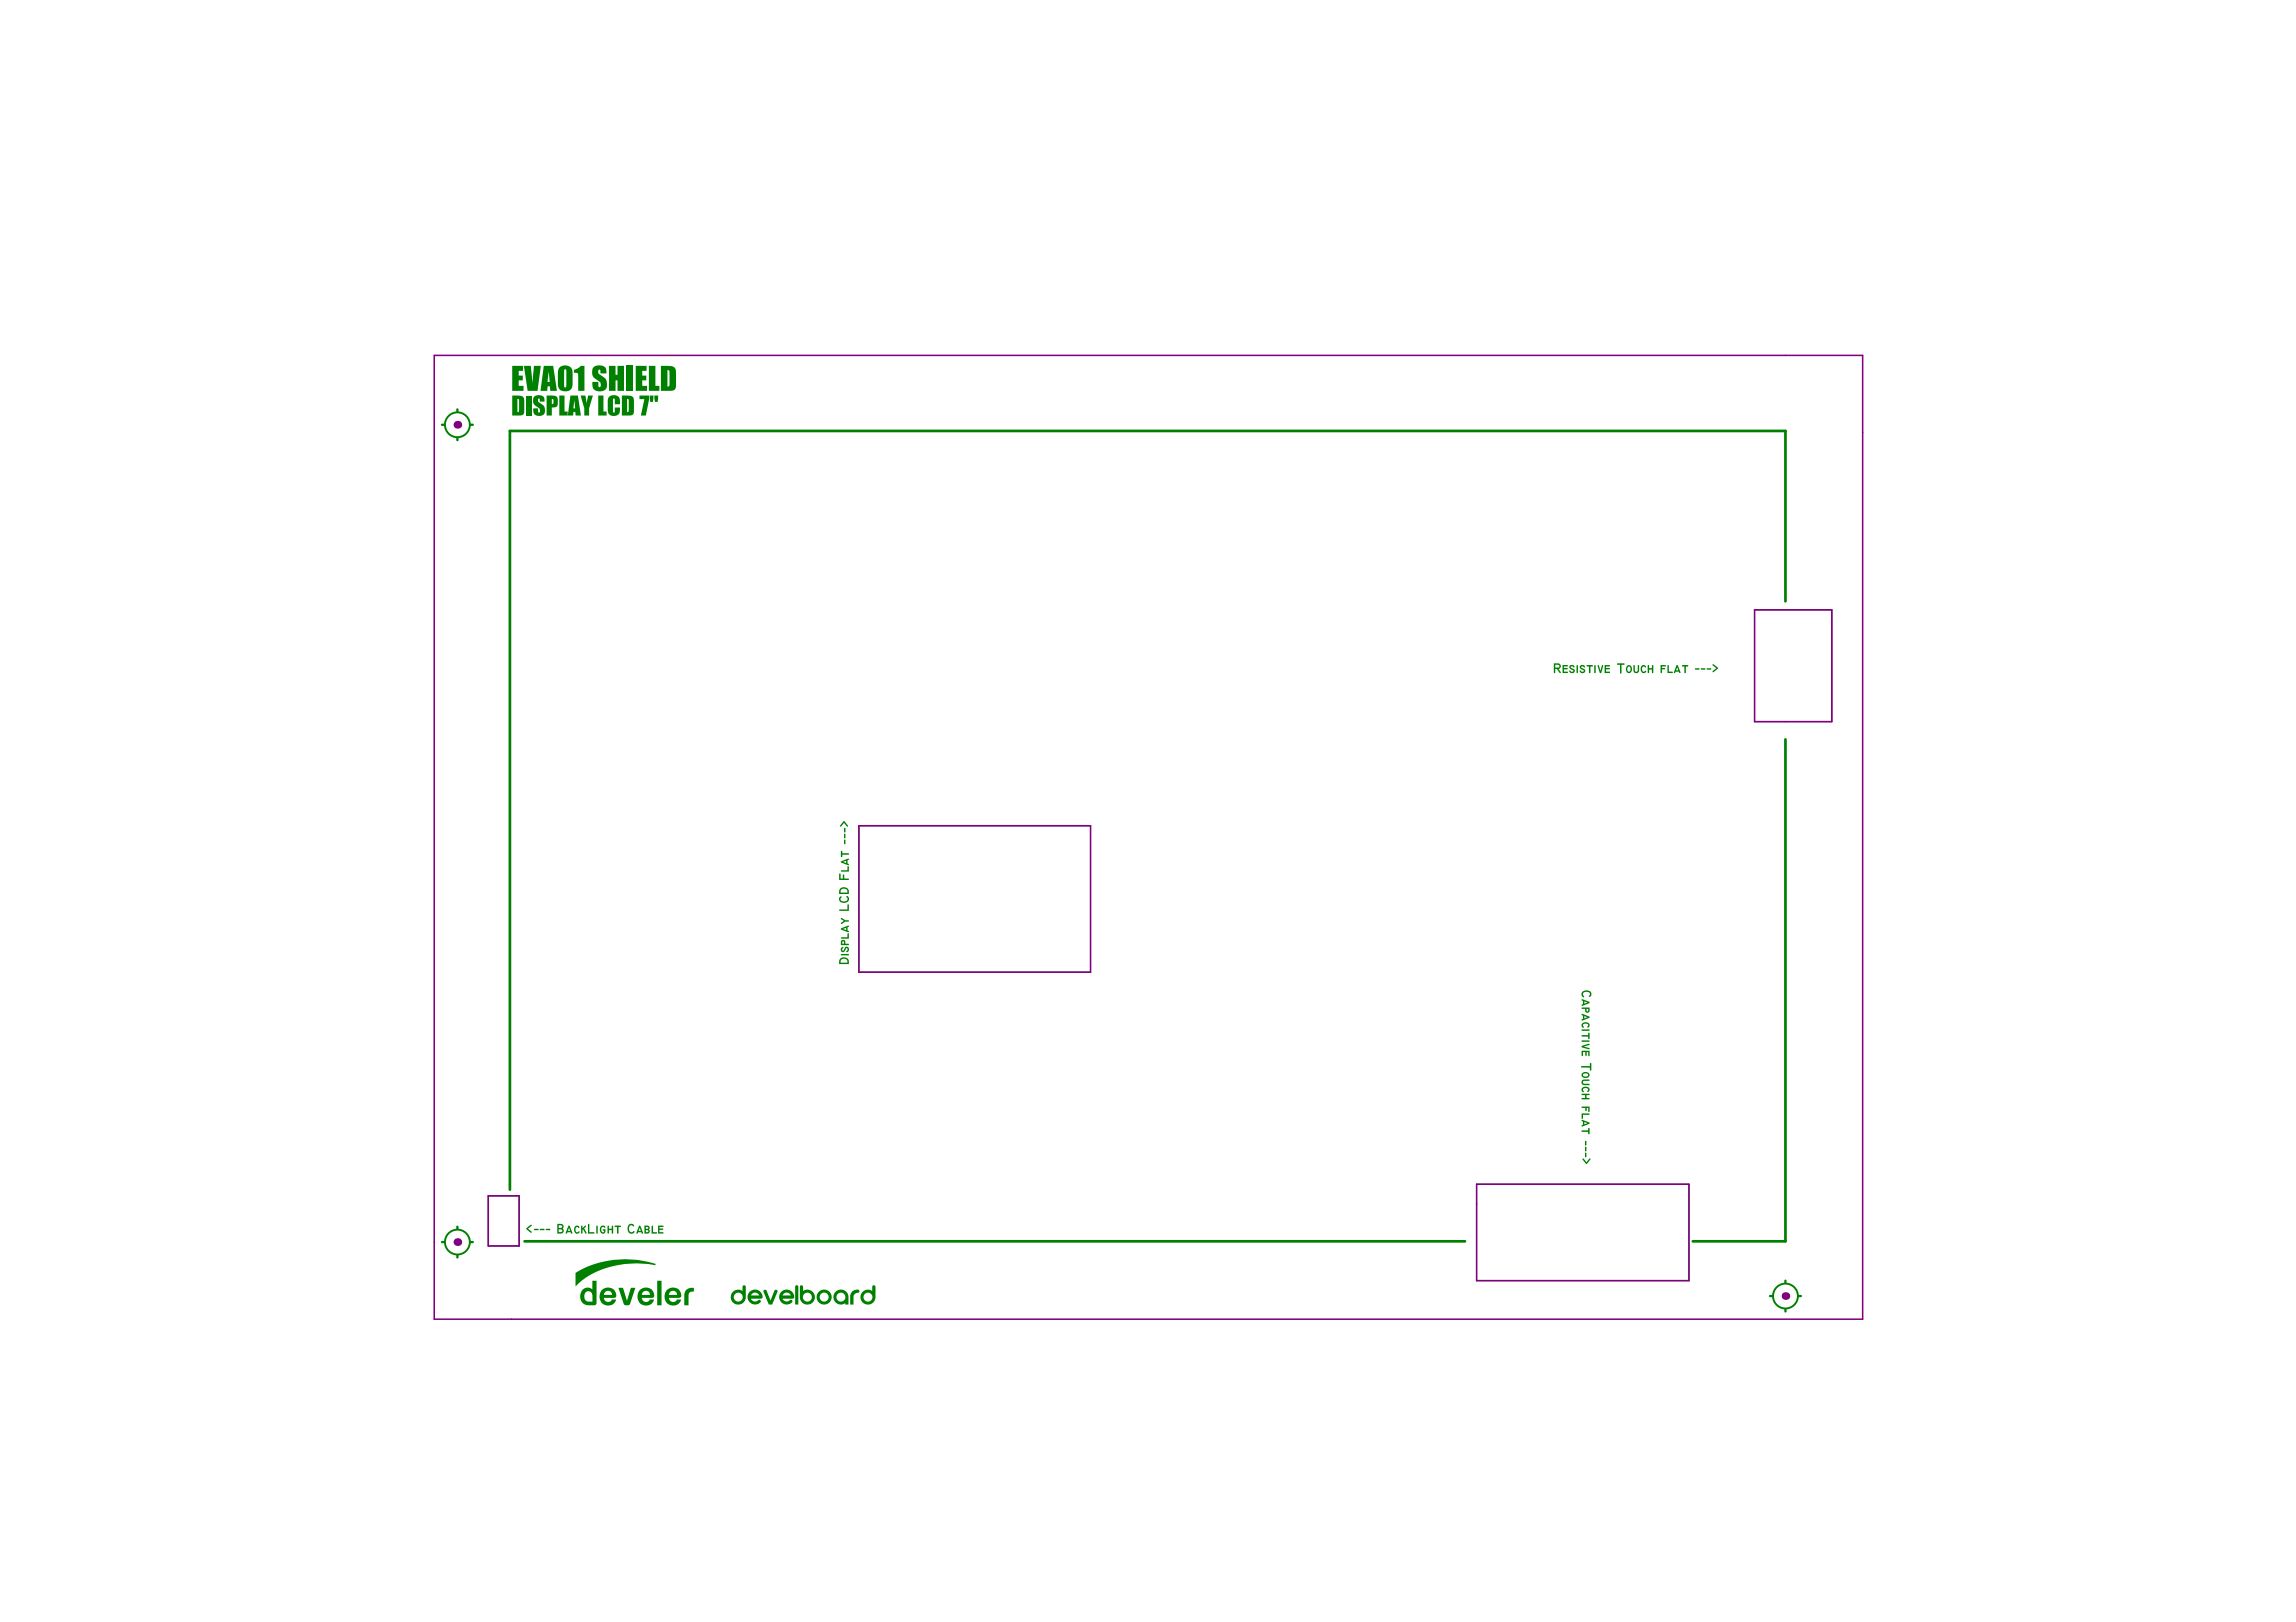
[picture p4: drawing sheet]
<svg xmlns="http://www.w3.org/2000/svg" width="297mm" height="210mm" viewBox="0 0 297 210" stroke-linecap="round" stroke-linejoin="round" font-family="sans-serif">
<path d="M227 78.9h10v14.5h-10zM111.1 106.9h30v18.9h-30zM63.2 154.8h4v6.4h-4zM191 153.3h27.5v12.4h-27.5z" fill="none" stroke="#808080" stroke-width=".13"/>
<g fill="#800080">
<circle cx="59.2" cy="160.7" r=".5"/>
<circle cx="59.2" cy="55" r=".5"/>
<circle cx="231" cy="167.7" r=".5"/>
</g>
<path d="M74.5 164.7l1-.6 1.2-.5 2.7-.6h1.5h1.5l2.4 .6v.1l-.9-.1-1.6-.1-1.5 .1-2.1 .4-1.3 .5-1.1 .5-1 .7-.8 .8z" fill="#008000"/>
<path d="M227 78.9h10v14.5h-10zM111.1 106.9h30v18.9h-30zM63.2 154.8h4v6.4h-4zM191 153.3h27.5v12.4h-27.5z" fill="none" stroke="#808080" stroke-width=".13"/>
<path d="M57.2 55h.3M59.2 53v.3M59.2 56.7v.3M60.9 55h.3M59.2 158.7v.3M57.2 160.7h.3M59.2 162.4v.3M60.9 160.7h.3M229 167.7h.3M231 165.7v.3M231 169.4v.3M232.7 167.7h.3" fill="none" stroke="#008000" stroke-width=".3"/>
<path d="M231 77.8v-22h-165v98.2M231 95.7v64.9h-12M67.9 160.6h121.6" fill="none" stroke="#008000" stroke-width=".35"/>
<g fill="#008000">
<path d="M108.8 123.5h.9l.1 .1h-.1h-.8z"/>
<path d="M108.9 122.6l.1-.1 .1 .1-.2 .3 .2 .1 .3-.4 .2-.1 .2 .2v.3l-.2 .2h-.1l.2-.3-.2-.2-.2 .4-.3 .1-.2-.2z"/>
<path d="M108.8 121.3h.8v-.5h.2v.7h-.9z"/>
<path d="M108.8 118.8l.6 .3h.4v.1l-.5 .1-.5 .3v-.2l.4-.2-.4-.3z"/>
<path d="M108.6 117.7h1v-.6h.2v.8h-1.2z"/>
<path d="M108.6 116.1l.2-.1 .1 .1-.2 .2 .1 .2 .5 .1 .3-.2-.1-.4 .1-.1 .2 .3v.3l-.4 .3h-.5l-.3-.3z"/>
<path d="M108.6 113.1h.1v.6h.3v-.4l.1-.1h.1v.5h.6v.1l-1.2 .1z"/>
<path d="M108.8 112.6h.8v-.5h.2v.7h-.9z"/>
<path d="M108.8 110.1h.2v.3h.7l.1 .1-.8 .1v.3h-.2z"/>
<path d="M109.2 108.7h.2l-.1 .6-.1-.1z"/>
<path d="M109.2 107.9l.2 .1-.1 .5-.1-.1z"/>
<path d="M109.2 107.2h.2l-.1 .5h-.1z"/>
<path d="M109.1 106.3h.2l.4 .5v.2l-.1-.1-.4-.4-.4 .5-.1-.1z"/>
<path d="M204.7 128.4l.4-.2h.5l.3 .3-.1 .4-.2 .1 .1-.3-.1-.2-.2-.1h-.3l-.3 .2 .1 .4-.1 .1-.2-.4z"/>
<path d="M204.7 132.4l.3-.1h.4l.2 .2v.3l-.2 .2v-.4l-.4-.1-.2 .1 .1 .3-.1 .1-.2-.3z"/>
<path d="M204.6 133.2h1l.1 .1-.1 .1h-.9z"/>
<path d="M204.6 134h.9v-.3h.1v.7h-.1v-.3h-.8z"/>
<path d="M204.6 134.7l1-.1 .1 .1-.1 .1h-.9z"/>
<path d="M204.6 135.4l1-.3v.1l-.7 .2 .7 .2 .1 .1-.1 .1-.9-.3z"/>
<path d="M204.6 136h1.1l-.1 .6h-.1v-.4h-.2v.4h-.1h-.1v-.4h-.3v.4l-.1 .1z"/>
<path d="M204.6 138h1.1v-.4h.1l.1 .9h-.2v-.3h-1.1z"/>
<path d="M204.7 139.8l.2-.1h.7v.2h-.7l-.1 .2 .1 .1 .7 .1v.1h-.8l-.2-.3z"/>
<path d="M204.7 140.8l.3-.2 .4 .1 .2 .2v.3l-.2 .1v-.4l-.4-.1-.2 .2 .1 .3h-.1l-.2-.2z"/>
<path d="M204.6 141.6h1v.1h-.3v.4h.3v.1h-1l.1-.1h.4v-.4h-.5z"/>
<path d="M204.6 143.2h1.1l-.1 .7h-.1v-.5h-.2v.3l-.1 .1-.1-.1v-.3h-.4z"/>
<path d="M204.6 144.1h1l.1 .1-.1 .1h-.8v.4l-.1 .1-.1-.1z"/>
<path d="M204.6 146.3h.9v-.3h.1v.7h-.1v-.2h-.8z"/>
<path d="M205.1 147.7h.1v.5h-.1z"/>
<path d="M205.1 148.4l.1 .1v.5l-.1-.1z"/>
<path d="M205.1 149.2h.1v.6l-.1-.1z"/>
<path d="M204.7 149.9h.2l.3 .5 .4-.5 .2 .1-.5 .6-.6-.5z"/>
<path d="M80 166.7h.6l.5 1.6 .5-1.6h.6l-.8 2.2h-.4l-.3-.1z"/>
<path d="M85 165.7l.6 .1-.1 3.1h-.5z"/>
<path d="M88.8 166.9l.4-.2h.5l.1 .4h-.3a.44 .44 0 0 0-.4 .5v1.3h-.5l-.1-1.4z"/>
<path d="M68.1 158.9l.7-.4v.1l-.5 .4 .5 .4v.1h-.1l-.6-.4z"/>
<path d="M69.1 159h.5l.1 .1-.1 .1h-.4z"/>
<path d="M69.9 159h.5v.1v.1h-.5z"/>
<path d="M70.6 159h.5l.1 .1-.1 .1h-.4z"/>
<path d="M74.4 158.7l.3-.1 .3 .2-.1 .1-.3-.1-.1 .2 .1 .4h.4l-.2 .2h-.2l-.3-.2v-.3z"/>
<path d="M75.2 158.6l.2 .1v.2l.3-.3 .1 .1-.2 .3 .3 .5v.1h-.2l-.3-.5-.1 .5h-.1z"/>
<path d="M76.1 158.4l.1 .1v1h.7v.1h-.8z"/>
<path d="M77.2 158.6l.1 .1v.9l-.1 .1-.1-.1z"/>
<path d="M77.7 158.7l.4-.1 .2 .2-.1 .1-.3-.1-.1 .2v.3l.2 .2 .1-.1 .1-.1-.2-.1v-.1h.3v.3l-.2 .2h-.3l-.2-.2v-.4z"/>
<path d="M78.6 158.6l.2 .1v.3h.3l.1-.4h.1v1h-.2v-.4h-.3v.4h-.2z"/>
<path d="M79.5 158.6l.8 .1v.1h-.3v.8h-.2v-.8h-.3z"/>
<path d="M81.3 158.5l.4-.1 .3 .2-.1 .1-.1-.1h-.2l-.2 .3v.3l.2 .2 .5-.1-.2 .3h-.3l-.3-.2-.1-.4z"/>
<path d="M84.3 158.6l.2 .1v.8h.5v.1h-.7z"/>
<path d="M85.1 158.6h.7v.2h-.5v.2h.4l.1 .1-.1 .1h-.4v.3h.5v.1h-.7z"/>
<path d="M68.1 51.2h.7v2.6h-.7z"/>
<path d="M69.1 51.3l.2-.1 .4-.1 .4 .1 .3 .2v.6h-.6v-.4h-.2v.2l.1 .2 .7 .6 .1 .6a.64 .64 0 0 1-.7 .6l-.5-.1-.3-.3v-.6h.6v.6h.2l.1-.2-.1-.3-.6-.5-.2-.2v-.5z"/>
<path d="M72.4 51.2h.6v2.1h.4v.5h-1z"/>
<path d="M75.1 51.2h.6l.2 1 .2-1h.6l-.5 1.6v1h-.6v-1z"/>
<path d="M77.4 51.2h.7v2.1h.4v.5h-1.1z"/>
<path d="M78.8 51.4l.3-.2 .4-.1a.74 .74 0 0 1 .7 1v.2h-.7v-.7h-.2v1.8l.2-.1v-.6h.7v.6l-.1 .3-.4 .2h-.3a.75 .75 0 0 1-.8-.9v-1.2z"/>
<path d="M82.7 51.2h1.3v.6l-.4 2h-.7l.5-2.1h-.7z"/>
<path d="M84 51.2h.5v.8h-.4z"/>
<path d="M84.7 51.2h.4v.8h-.4z"/>
<path d="M98.8 167l.2-.1 .2 .1 .5 1.3 .5-1.3a.21 .21 0 0 1 .3-.1 .21 .21 0 0 1 .1 .3l-.7 1.6h-.4l-.7-1.6z"/>
<path d="M102.9 166.4l.2-.1 .2 .2v2.3h-.4z"/>
<path d="M110.2 167.2l.6-.3h.3l.1 .2-.1 .2-.4 .1-.2 .2-.1 1.2h-.4v-1.2z"/>
<path d="M202.2 86.1h.6v.1h-.5v.2h.4l.1 .1-.1 .1h-.4v.3h.5v.2h-.6z"/>
<path d="M203.1 86.1h.3l.3 .1-.1 .2-.2-.2-.2 .1 .5 .4v.2l-.1 .2h-.3l-.3-.2 .1-.2 .2 .2 .3-.1-.5-.3z"/>
<path d="M204 86.1l.1 .1v.8l-.1 .1v-.1z"/>
<path d="M204.4 86.1h.4l.2 .1v.2l-.3-.2-.1 .1 .5 .4v.2l-.2 .2h-.3l-.2-.2v-.2l.3 .2 .2-.1-.5-.3z"/>
<path d="M205.3 86.1h.8l-.1 .1-.2 .1-.1 .8-.1-.1v-.7l-.3-.1z"/>
<path d="M206.3 86.1l.1 .1v.8v.1l-.1-.1z"/>
<path d="M206.7 86.1h.1l.3 .7 .1-.7h.2l-.3 1h-.1z"/>
<path d="M207.6 86.1h.7l-.1 .1h-.4v.2h.4l.1 .1-.1 .1h-.4v.3h.5l-.1 .2h-.6z"/>
<path d="M209.2 85.9h1l-.1 .1h-.3l-.1 1.2-.1-.1v-1.1h-.4z"/>
<path d="M211.3 86.1h.2v.7l.2 .1 .2-.1v-.7h.2v.7l-.2 .3h-.3l-.2-.2z"/>
<path d="M212.4 86.2l.3-.1 .2 .2v.1l-.3-.1-.2 .2 .2 .4 .4-.1-.2 .3h-.2l-.3-.2v-.4z"/>
<path d="M213.2 86.1h.1v.4h.4v-.4h.2v1h-.2v-.4h-.4v.4h-.1z"/>
<path d="M214.8 86.1h.6l.1 .1h-.5v.2h.3l.1 .1v.1h-.4v.4l-.1 .1-.1-.1z"/>
<path d="M215.7 86.1h.2v.8h.5v.2h-.7z"/>
<path d="M217.6 86.1h.8v.1l-.3 .1v.8l-.2-.1v-.7l-.3-.1z"/>
<path d="M219.3 86.5h.5l.1 .1-.1 .1h-.5z"/>
<path d="M220.1 86.5h.5v.1v.1h-.5z"/>
<path d="M220.8 86.5h.5l.1 .1-.1 .1h-.4z"/>
<path d="M221.6 86h.1l.6 .5-.7 .5v-.2l.4-.3-.4-.4z"/>
<path d="M66.3 47.3h1.4v.7h-.6v.6h.5v.6h-.5v.7h.6v.7h-1.4z"/>
<path d="M67.8 47.3h.9l.2 2.3 .2-2.3h.9l-.5 3.3h-1.2z"/>
<path d="M74.2 47.9l.6-.3 .3-.3h.5v3.3h-.8v-2.2l-.2-.1-.4-.1z"/>
<path d="M76.8 47.5l.3-.1 .6-.1a.74 .74 0 0 1 .8 .9v.1h-.8l-.1-.4-.1-.1-.1 .2 .1 .4 .9 .7 .1 .7a.8 .8 0 0 1-.9 .9l-.1-.1a.83 .83 0 0 1-.9-1v-.2h.8v.7h.2l.1-.1v-.5l-.9-.6-.1-.3-.1-.6z"/>
<path d="M78.8 47.3h.8v1.2h.3v-1.2h.8v3.3h-.8v-1.4h-.3v1.4h-.8z"/>
<path d="M81.1 47.3h.8v3.3h-.8z"/>
<path d="M82.2 47.3h1.5v.7h-.6v.6h.5v.6h-.5v.7h.6v.7h-1.5z"/>
<path d="M83.9 47.3h.9v2.6h.5v.7h-1.4z"/>
<path d="M108.7 124.1l.4-.2 .5 .1 .2 .3v.5h-1.2v-.5zM108.8 124.2l-.1 .4h.9v-.3l-.2-.2h-.3z"/>
<path d="M108.9 121.7h.4l.1 .1v.3h.4v.2h-1zM109 121.8v.3h.2v-.3z"/>
<path d="M108.8 120.1l1-.3v.1l-.2 .1v.4l.2 .1v.1h-.1l-.9-.3zM109.1 120.2l.4 .2v-.3z"/>
<path d="M108.7 115l.4-.2 .5 .1 .2 .3v.5h-1.2v-.4zM108.8 115.1l-.1 .4h.9v-.3l-.2-.1-.3-.1z"/>
<path d="M108.8 111.5l1-.4v.1l-.2 .1v.4l.2 .1v.1l-.1 .1-.9-.4zM109.1 111.5l.4 .2v-.3z"/>
<path d="M204.6 129.3l1 .3v.2l-.9 .4-.1-.2 .2-.1v-.4h-.2zM205 129.6v.3l.4-.2z"/>
<path d="M204.6 130.4h1.1l-.1 .5-.2 .2-.2-.1-.1-.1v-.3h-.4zM205.3 130.6v.2l.1 .1 .1-.3z"/>
<path d="M204.6 131.2l1 .3v.2l-.9 .4-.1-.2 .2-.1v-.4h-.2zM205 131.5v.3l.4-.2z"/>
<path d="M204.7 138.9l.4-.2 .3 .1 .2 .2v.2l-.2 .3h-.5l-.3-.3zM204.8 139v.2l.2 .1h.3l.2-.1-.2-.3z"/>
<path d="M204.6 144.9l1 .4v.1l-.9 .4-.1-.2h.2v-.5h-.2zM205 145.2v.3l.4-.2z"/>
<path d="M75.8 167.3l-.2 .2v.4l.1 .3 .3 .2h.6v-.8a.52 .52 0 0 0-.3-.5 .52 .52 0 0 0-.5 .2zM75.4 166.9l.3-.2 .3-.1 .4 .1 .2 .2v-1.1h.6v2.8a.29 .29 0 0 1-.3 .3h-1a1.2 1.2 0 0 1-.5-2z"/>
<path d="M77.9 166.9l.4-.2 .5-.1a.91 .91 0 0 1 .8 1.3l-1.5 .1a.56 .56 0 0 0 .5 .5 .56 .56 0 0 0 .6-.3h.5l-.3 .5-.4 .2h-.5a1.2 1.2 0 0 1-.6-2zM78.3 167.2l-.2 .4 1.1-.1a.53 .53 0 0 0-.3-.4 .53 .53 0 0 0-.6 .1z"/>
<path d="M82.8 166.9l.4-.2 .5-.1a.91 .91 0 0 1 .8 1.3l-1.5 .1a.56 .56 0 0 0 .5 .5 .56 .56 0 0 0 .6-.3h.5l-.2 .5-.5 .2h-.5a1.2 1.2 0 0 1-.6-2zM83.2 167.2l-.2 .4 1.1-.1a.53 .53 0 0 0-.3-.4 .53 .53 0 0 0-.6 .1z"/>
<path d="M86.3 166.9l.4-.2 .6-.1a.91 .91 0 0 1 .7 1.3l-1.5 .1a.56 .56 0 0 0 .5 .5 .56 .56 0 0 0 .6-.3h.5l-.2 .5-.5 .2h-.5a1.2 1.2 0 0 1-.6-2zM86.7 167.2l-.2 .4 1.1-.1a.53 .53 0 0 0-.3-.4 .53 .53 0 0 0-.6 .1z"/>
<path d="M72.1 158.4h.5l.3 .2v.2l-.1 .2 .1 .3-.2 .3h-.6zM72.3 158.6v.3l.4-.1v-.2zM72.3 159.1v.4l.4-.1v-.3z"/>
<path d="M73.5 158.6h.2l.4 .9-.1 .1h-.1l-.1-.1h-.4l-.1 .1h-.1zM73.6 158.9l-.1 .4h.3z"/>
<path d="M82.7 158.6h.1l.4 .9v.1h-.2v-.1h-.4l-.1 .1h-.2zM82.8 158.9l-.2 .4h.3z"/>
<path d="M83.4 158.6h.4l.2 .2 .1 .1-.1 .2 .1 .2-.2 .3h-.5zM83.6 158.8v.2h.3l-.1-.2zM83.6 159.2v.3l.3-.1-.1-.2z"/>
<path d="M66.3 51.2h1.1l.4 .3v1.7v.3l-.2 .2-1.3 .1zM66.9 51.6l.1 1.7 .1-.1 .1-1.3-.1-.2z"/>
<path d="M70.7 51.2h1.1l.2 .1 .1 .3v.9l-.2 .2h-.5v1.1h-.7zM71.4 51.6l.1 .7 .1-.1v-.4v-.1z"/>
<path d="M73.8 51.2h1l.4 2.6h-.7l-.1-.5h-.2l-.1 .5h-.6zM74.3 51.8l-.1 1h.2z"/>
<path d="M80.5 51.2h1.1l.3 .3 .1 1.7v.3l-.2 .2-1.3 .1zM81.1 51.6l.1 1.7 .1-.1v-1.3v-.2z"/>
<path d="M94.8 167.2l.6-.3h.4l.3 .2v-.7l.2-.1 .1 .1 .1 1.6-.3 .6-.3 .2h-.4l-.4-.1-.3-.2-.2-.3-.1-.4 .1-.3zM94.9 167.9a.6 .6 0 0 0 1.2 0 .6 .6 0 0 0-1.2 0z"/>
<path d="M97.3 167.5l-.2 .1h1.1l-.2-.2-.2-.1h-.3zM97 167.2l.3-.2 .4-.1 .6 .2 .3 .5v.4l-1.5 .1 .5 .3h.3l.3-.2 .2 .1a.63 .63 0 0 1-.9 .5l-.5-.2-.2-.4-.1-.5z"/>
<path d="M101.3 167.5l-.1 .1h1.1l-.2-.2-.2-.1h-.3zM101.1 167.2l.3-.2 .4-.1 .6 .2 .3 .5v.4l-1.5 .1 .4 .3h.4l.3-.2 .2 .1a.63 .63 0 0 1-.9 .5l-.5-.2-.2-.4-.1-.5z"/>
<path d="M103.5 166.4l.2-.1 .2 .2v.6l.2-.2h.5l.4 .2 .3 .3 .1 .3v.4l-.4 .6-.3 .1h-.4l-.4-.1-.2-.3-.2-.5zM103.9 167.9a.58 .58 0 0 0 1.1 0 .58 .58 0 0 0-1.1 0z"/>
<path d="M105.6 167.9a1 1 0 0 1 2 0 1 1 0 0 1-2 0zM106 167.9a.6 .6 0 0 0 1.2 0 .6 .6 0 0 0-1.2 0z"/>
<path d="M108.2 167.9a.6 .6 0 0 0 1.2 0 .6 .6 0 0 0-1.2 0zM108.1 167.2l.3-.2 .4-.1 .4 .1 .3 .2 .3 .5v1.1h-.5v-.2l-.2 .2h-.5l-.5-.3-.2-.3-.1-.4 .1-.3z"/>
<path d="M111.6 167.2l.6-.3h.4l.2 .2 .1-.7 .2-.1 .1 .1 .1 1.6-.3 .6-.4 .2h-.3l-.4-.1-.3-.2-.2-.3-.1-.4 .1-.3zM111.7 167.9a.6 .6 0 0 0 1.2 0 .6 .6 0 0 0-1.2 0z"/>
<path d="M201 85.8h.6l.3 .2v.3l-.3 .3 .3 .4v.1h-.1l-.4-.5h-.2v.5h-.2zM201.2 86v.4l.5-.1v-.2z"/>
<path d="M210.5 86.2l.3-.1 .3 .3v.4l-.3 .3h-.2l-.2-.3v-.3zM210.6 86.3l-.1 .4 .3 .2 .1-.1v-.3l-.1-.2z"/>
<path d="M216.9 86.1h.2l.3 .9v.1h-.1l-.1-.2h-.4l-.1 .2h-.1zM217 86.3l-.2 .4h.3z"/>
<path d="M70.4 47.3h1.2l.5 3.3h-.9l-.1-.6h-.3v.6h-.9zM71 48.1l-.2 1.3h.3z"/>
<path d="M72.4 47.5l.4-.2h.5l.5 .2 .2 .3 .1 .5v1.7l-.2 .4-.3 .2h-.9l-.3-.2-.2-.3v-1.8v-.5zM73 47.8v2l.1 .3a.16 .16 0 0 0 .1 0 .16 .16 0 0 0 .1-.2v-1.8a.24 .24 0 0 0-.2-.3z"/>
<path d="M85.5 47.3l1.5 .1a.89 .89 0 0 1 .5 1.1l-.1 1.6-.1 .3-.4 .2h-1.4zM86.3 47.9l.1 2.1a.3 .3 0 0 0 .2-.4v-1.5l-.1-.2z"/>
</g>
<g fill="none" stroke="#008000" stroke-width=".25">
<circle cx="59.2" cy="55" r="1.61"/>
<circle cx="59.2" cy="160.7" r="1.61"/>
<circle cx="231" cy="167.7" r="1.61"/>
</g>
<path d="M227 78.9h10v14.5h-10zM111.1 106.9h30v18.9h-30zM63.2 154.8h4v6.4h-4zM191 153.3h27.5v12.4h-27.5z" fill="none" stroke="#808080" stroke-width=".13"/>
<path d="M56.2 46h184.8v124.7h-184.8zM227 78.9h10v14.5h-10zM111.1 106.9h30v18.9h-30zM63.2 154.8h4v6.4h-4zM191 153.3h27.5v12.4h-27.5z" fill="none" stroke="#800080" stroke-width=".2"/>
</svg>
